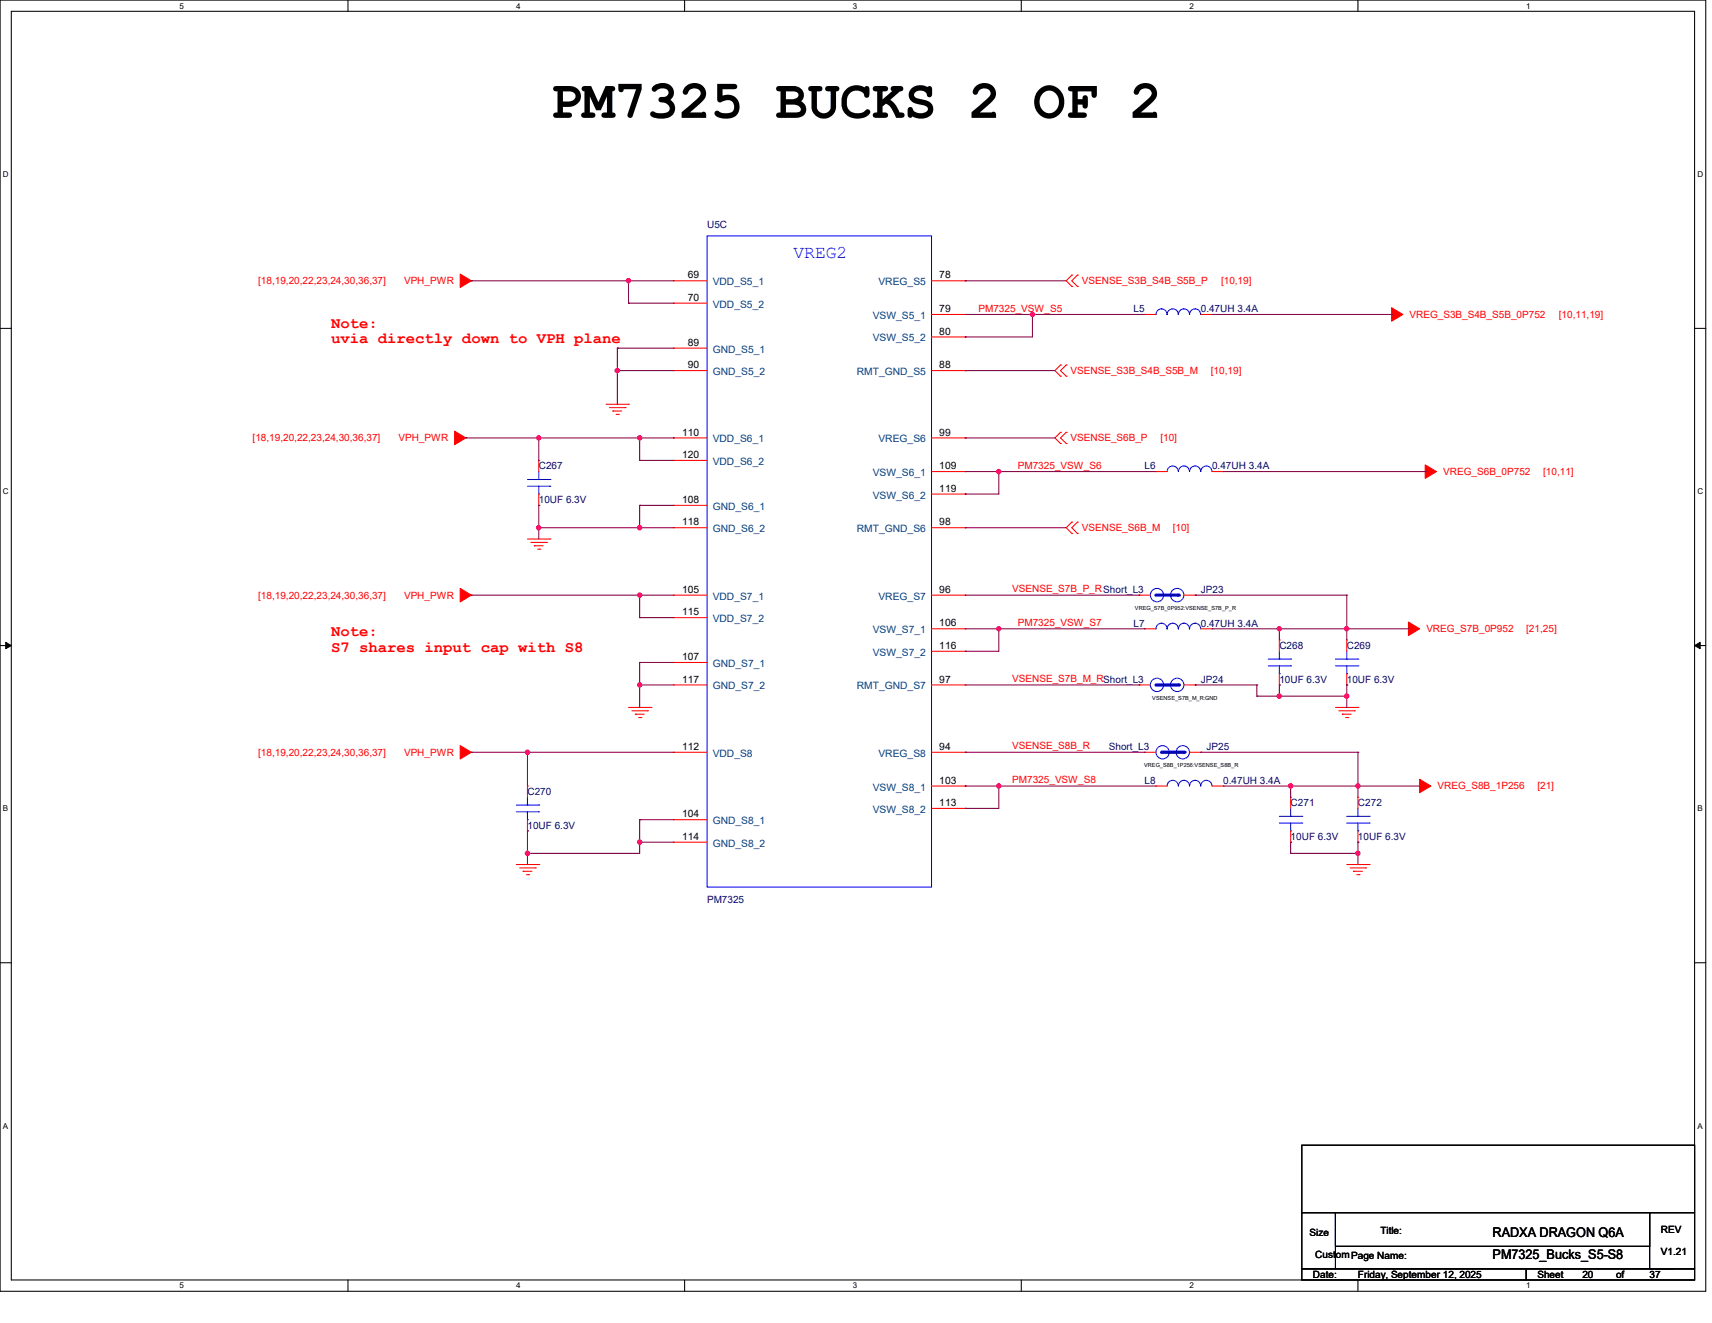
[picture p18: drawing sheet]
<svg xmlns="http://www.w3.org/2000/svg" width="558mm" height="431mm" viewBox="0 0 558 431" stroke-linecap="round" stroke-linejoin="round" font-family="sans-serif">
<defs><g id="words">
<text font-size="17.5" x="179.2" y="38.4">PM7325 BUCKS 2 OF 2</text>
<text font-size="5.8" fill="#00f" x="258.6" y="84">VREG2</text>
<g font-size="5.1" fill="#f00">
<text x="107.9" y="106.7">Note:</text>
<text x="107.9" y="111.8">uvia directly down to VPH plane</text>
<text x="107.9" y="207.3">Note:</text>
<text x="107.9" y="212.4">S7 shares input cap with S8</text>
</g>
<g font-size="4.4">
<text x="486.5" y="403">RADXA DRAGON Q6A</text>
<text x="486.5" y="410.3">PM7325_Bucks_S5-S8</text>
</g>
<g font-size="3.3" fill="#000080">
<text x="230.5" y="74.3">U5C</text>
<text x="369.4" y="101.7">L5</text>
<text x="391.4" y="101.7">0.47UH 3.4A</text>
<text x="175.6" y="152.9">C267</text>
<text x="373.1" y="152.9">L6</text>
<text x="395.1" y="152.9">0.47UH 3.4A</text>
<text x="175.6" y="163.9">10UF 6.3V</text>
<text x="391.4" y="193.2">JP23</text>
<text x="369.4" y="204.2">L7</text>
<text x="391.4" y="204.2">0.47UH 3.4A</text>
<text x="417" y="211.5">C268</text>
<text x="439" y="211.5">C269</text>
<text x="391.4" y="222.5">JP24</text>
<text x="417" y="222.5">10UF 6.3V</text>
<text x="439" y="222.5">10UF 6.3V</text>
<text x="361.4" y="244.4">Short_L3</text>
<text x="393.2" y="244.4">JP25</text>
<text x="373.1" y="255.4">L8</text>
<text x="398.7" y="255.4">0.47UH 3.4A</text>
<text x="171.9" y="259">C270</text>
<text x="420.7" y="262.7">C271</text>
<text x="442.6" y="262.7">C272</text>
<text x="171.9" y="270">10UF 6.3V</text>
<text x="420.7" y="273.6">10UF 6.3V</text>
<text x="442.6" y="273.6">10UF 6.3V</text>
<text x="230.5" y="294.1">PM7325</text>
</g>
<g font-size="3.3" fill="#f00">
<text x="84.2" y="92.6">[18,19,20,22,23,24,30,36,37]</text>
<text x="131.7" y="92.6">VPH_PWR</text>
<text x="352.6" y="92.6">VSENSE_S3B_S4B_S5B_P</text>
<text x="398" y="92.6">[10,19]</text>
<text x="318.9" y="101.5">PM7325_VSW_S5</text>
<text x="459.4" y="103.6">VREG_S3B_S4B_S5B_0P752</text>
<text x="508.1" y="103.6">[10,11,19]</text>
<text x="349" y="121.9">VSENSE_S3B_S4B_S5B_M</text>
<text x="394.7" y="121.9">[10,19]</text>
<text x="82.3" y="143.8">[18,19,20,22,23,24,30,36,37]</text>
<text x="129.9" y="143.8">VPH_PWR</text>
<text x="349" y="143.8">VSENSE_S6B_P</text>
<text x="378.2" y="143.8">[10]</text>
<text x="331.8" y="152.7">PM7325_VSW_S6</text>
<text x="470.4" y="154.8">VREG_S6B_0P752</text>
<text x="503" y="154.8">[10,11]</text>
<text x="352.6" y="173.1">VSENSE_S6B_M</text>
<text x="382.2" y="173.1">[10]</text>
<text x="84.2" y="195">[18,19,20,22,23,24,30,36,37]</text>
<text x="131.7" y="195">VPH_PWR</text>
<text x="329.9" y="193">VSENSE_S7B_P_RShort_L3</text>
<text x="331.8" y="203.9">PM7325_VSW_S7</text>
<text x="464.9" y="206">VREG_S7B_0P952</text>
<text x="497.5" y="206">[21,25]</text>
<text x="329.9" y="222.2">VSENSE_S7B_M_RShort_L3</text>
<text x="329.9" y="244.1">VSENSE_S8B_R</text>
<text x="84.2" y="246.2">[18,19,20,22,23,24,30,36,37]</text>
<text x="131.7" y="246.2">VPH_PWR</text>
<text x="329.9" y="255.1">PM7325_VSW_S8</text>
<text x="468.5" y="257.2">VREG_S8B_1P256</text>
<text x="501.1" y="257.2">[21]</text>
</g>
<g font-size="3.3">
<text x="224.2" y="90.7">69</text>
<text x="306.2" y="90.7">78</text>
<text x="224.2" y="98">70</text>
<text x="306.2" y="101.7">79</text>
<text x="224.2" y="112.6">89</text>
<text x="306.2" y="109">80</text>
<text x="224.2" y="120">90</text>
<text x="306.2" y="120">88</text>
<text x="222.3" y="141.9">110</text>
<text x="306.2" y="141.9">99</text>
<text x="222.3" y="149.2">120</text>
<text x="306.2" y="152.9">109</text>
<text x="306.2" y="160.2">119</text>
<text x="222.3" y="163.9">108</text>
<text x="222.3" y="171.2">118</text>
<text x="306.2" y="171.2">98</text>
<text x="222.3" y="193.1">105</text>
<text x="306.2" y="193.1">96</text>
<text x="222.3" y="200.4">115</text>
<text x="306.2" y="204.1">106</text>
<text x="222.3" y="215.1">107</text>
<text x="306.2" y="211.4">116</text>
<text x="222.3" y="222.4">117</text>
<text x="306.2" y="222.4">97</text>
<text x="222.3" y="244.3">112</text>
<text x="306.2" y="244.3">94</text>
<text x="306.2" y="255.3">103</text>
<text x="306.2" y="262.6">113</text>
<text x="222.3" y="266.3">104</text>
<text x="222.3" y="273.6">114</text>
<text x="541.4" y="401.7">REV</text>
<text x="426.8" y="402.8">Size</text>
<text x="449.9" y="402">Title:</text>
<text x="428.7" y="409.7">Cust</text>
<text x="435.4" y="409.7">omPage Name:</text>
<text x="541.4" y="409">V1.21</text>
<text x="427.9" y="416.3">Date:</text>
<text x="442.6" y="416.3">Friday, September 12, 2025</text>
<text x="501.1" y="416.3">Sheet</text>
<text x="515.7" y="416.3">20</text>
<text x="526.7" y="416.3">of</text>
<text x="537.7" y="416.3">37</text>
</g>
<g font-size="3.3" fill="#004080">
<text x="232.3" y="93">VDD_S5_1</text>
<text x="286.3" y="93">VREG_S5</text>
<text x="232.3" y="100.2">VDD_S5_2</text>
<text x="284.4" y="103.9">VSW_S5_1</text>
<text x="284.4" y="111.3">VSW_S5_2</text>
<text x="232.3" y="114.9">GND_S5_1</text>
<text x="232.3" y="122.2">GND_S5_2</text>
<text x="279.3" y="122.2">RMT_GND_S5</text>
<text x="232.3" y="144.1">VDD_S6_1</text>
<text x="286.3" y="144.1">VREG_S6</text>
<text x="232.3" y="151.5">VDD_S6_2</text>
<text x="284.4" y="155.1">VSW_S6_1</text>
<text x="232.3" y="166.1">GND_S6_1</text>
<text x="284.4" y="162.4">VSW_S6_2</text>
<text x="232.3" y="173.4">GND_S6_2</text>
<text x="279.3" y="173.4">RMT_GND_S6</text>
<text x="232.3" y="195.4">VDD_S7_1</text>
<text x="286.3" y="195.4">VREG_S7</text>
<text x="232.3" y="202.7">VDD_S7_2</text>
<text x="284.4" y="206.3">VSW_S7_1</text>
<text x="284.4" y="213.7">VSW_S7_2</text>
<text x="232.3" y="217.3">GND_S7_1</text>
<text x="232.3" y="224.6">GND_S7_2</text>
<text x="279.3" y="224.6">RMT_GND_S7</text>
<text x="232.3" y="246.5">VDD_S8</text>
<text x="286.3" y="246.5">VREG_S8</text>
<text x="284.4" y="257.6">VSW_S8_1</text>
<text x="232.3" y="268.5">GND_S8_1</text>
<text x="284.4" y="264.8">VSW_S8_2</text>
<text x="232.3" y="275.8">GND_S8_2</text>
</g>
<g font-size="2.6">
<text x="58.5" y="2.8">5</text>
<text x="168.3" y="2.8">4</text>
<text x="278" y="2.8">3</text>
<text x="387.7" y="2.8">2</text>
<text x="497.5" y="2.8">1</text>
<text x="1" y="57.7">D</text>
<text x="553.3" y="57.7">D</text>
<text x="1" y="161">C</text>
<text x="553.3" y="161">C</text>
<text x="1" y="264.3">B</text>
<text x="553.3" y="264.3">B</text>
<text x="1" y="367.7">A</text>
<text x="553.3" y="367.7">A</text>
<text x="58.5" y="419.7">5</text>
<text x="168.3" y="419.7">4</text>
<text x="278" y="419.7">3</text>
<text x="387.7" y="419.7">2</text>
<text x="497.5" y="419.7">1</text>
</g>
<g font-size="1.8">
<text x="369.9" y="198.8">VREG_S7B_0P952:VSENSE_S7B_P_R</text>
<text x="375.6" y="228.1">VSENSE_S7B_M_R:GND</text>
<text x="372.9" y="250">VREG_S8B_1P256:VSENSE_S8B_R</text>
</g>
</g></defs>
<g fill="none" stroke="#000" stroke-width=".34">
<path d="M0 0h556v420.7h-556zM3.7 3.7h548.6v413.3h-548.6zM113.4 0v3.7M223.1 0v3.7M332.9 0v3.7M442.6 0v3.7M0 107h3.7M552.3 107h3.7M0 210.3h3.7M552.3 210.3h3.7M0 313.6h3.7M552.3 313.6h3.7"/>
<path d="M113.4 417v3.6M223.1 417v3.6M332.9 417v3.6M442.6 417v3.6"/>
</g>
<path d="M1.9 209.3l1.8 1-1.8 1zM552.3 210.3l1.8-1v2z" fill="#000"/>
<path d="M1.9 209.3l1.8 1-1.8 1zM552.3 210.3l1.8-1v2z" fill="none" stroke="#000" stroke-width=".33"/>
<path d="M197.5 131.7h7.4" fill="none" stroke="#f00" stroke-width=".34"/>
<circle cx="204.9" cy="131.7" r=".17" fill="#f00"/>
<path d="M198.6 132.8h5.2" fill="none" stroke="#f00" stroke-width=".34"/>
<circle cx="203.8" cy="132.8" r=".17" fill="#f00"/>
<path d="M199.7 133.9h2.9" fill="none" stroke="#f00" stroke-width=".34"/>
<circle cx="199.7" cy="133.9" r=".17" fill="#f00"/>
<path d="M200.8 135h.7" fill="none" stroke="#f00" stroke-width=".34"/>
<circle cx="201.5" cy="135" r=".17" fill="#f00"/>
<path d="M171.9 175.6h7.3" fill="none" stroke="#f00" stroke-width=".34"/>
<circle cx="179.2" cy="175.6" r=".17" fill="#f00"/>
<path d="M173 176.7h5.1" fill="none" stroke="#f00" stroke-width=".34"/>
<circle cx="178.1" cy="176.7" r=".17" fill="#f00"/>
<path d="M174.1 177.8h2.9" fill="none" stroke="#f00" stroke-width=".34"/>
<circle cx="174.1" cy="177.8" r=".17" fill="#f00"/>
<path d="M175.2 178.9h.7" fill="none" stroke="#f00" stroke-width=".34"/>
<circle cx="175.9" cy="178.9" r=".17" fill="#f00"/>
<path d="M168.3 281.6h7.3" fill="none" stroke="#f00" stroke-width=".34"/>
<circle cx="175.6" cy="281.6" r=".17" fill="#f00"/>
<path d="M169.4 282.7h5.1" fill="none" stroke="#f00" stroke-width=".34"/>
<circle cx="174.5" cy="282.7" r=".17" fill="#f00"/>
<path d="M170.5 283.8h2.9" fill="none" stroke="#f00" stroke-width=".34"/>
<circle cx="170.5" cy="283.8" r=".17" fill="#f00"/>
<path d="M171.6 284.9h.7" fill="none" stroke="#f00" stroke-width=".34"/>
<circle cx="172.3" cy="284.9" r=".17" fill="#f00"/>
<path d="M204.9 230.5h7.3" fill="none" stroke="#f00" stroke-width=".34"/>
<circle cx="212.2" cy="230.5" r=".17" fill="#f00"/>
<path d="M206 231.6h5.1" fill="none" stroke="#f00" stroke-width=".34"/>
<circle cx="211.1" cy="231.6" r=".17" fill="#f00"/>
<path d="M207.1 232.7h2.9" fill="none" stroke="#f00" stroke-width=".34"/>
<circle cx="207.1" cy="232.7" r=".17" fill="#f00"/>
<path d="M208.2 233.8h.7" fill="none" stroke="#f00" stroke-width=".34"/>
<circle cx="208.9" cy="233.8" r=".17" fill="#f00"/>
<path d="M435.3 230.5h7.3" fill="none" stroke="#f00" stroke-width=".34"/>
<circle cx="442.6" cy="230.5" r=".17" fill="#f00"/>
<path d="M436.4 231.6h5.1" fill="none" stroke="#f00" stroke-width=".34"/>
<circle cx="441.5" cy="231.6" r=".17" fill="#f00"/>
<path d="M437.5 232.7h2.9" fill="none" stroke="#f00" stroke-width=".34"/>
<circle cx="437.5" cy="232.7" r=".17" fill="#f00"/>
<path d="M438.6 233.8h.7" fill="none" stroke="#f00" stroke-width=".34"/>
<circle cx="439.3" cy="233.8" r=".17" fill="#f00"/>
<path d="M439 281.6h7.2" fill="none" stroke="#f00" stroke-width=".34"/>
<circle cx="446.2" cy="281.6" r=".17" fill="#f00"/>
<path d="M440.1 282.7h5" fill="none" stroke="#f00" stroke-width=".34"/>
<circle cx="445.1" cy="282.7" r=".17" fill="#f00"/>
<path d="M441.1 283.8h3" fill="none" stroke="#f00" stroke-width=".34"/>
<circle cx="441.1" cy="283.8" r=".17" fill="#f00"/>
<path d="M442.2 284.9h.8" fill="none" stroke="#f00" stroke-width=".34"/>
<circle cx="443" cy="284.9" r=".17" fill="#f00"/>
<path d="M150 89.3l3.6 2.2-3.6 2.1z" fill-rule="evenodd" fill="#f00"/>
<path d="M150 89.3l3.6 2.2-3.6 2.1z" fill="none" stroke="#f00" stroke-width=".34"/>
<path d="M148.2 140.5l3.6 2.2-3.6 2.2z" fill-rule="evenodd" fill="#f00"/>
<path d="M148.2 140.5l3.6 2.2-3.6 2.2z" fill="none" stroke="#f00" stroke-width=".34"/>
<path d="M150 242.9l3.6 2.2-3.6 2.2z" fill-rule="evenodd" fill="#f00"/>
<path d="M150 242.9l3.6 2.2-3.6 2.2z" fill="none" stroke="#f00" stroke-width=".34"/>
<path d="M150 191.7l3.6 2.2-3.6 2.2z" fill-rule="evenodd" fill="#f00"/>
<path d="M349.3 89.6l-1.8 1.9M150 191.7l3.6 2.2-3.6 2.2z" fill="none" stroke="#f00" stroke-width=".34"/>
<circle cx="349.3" cy="89.6" r=".17" fill="#f00"/>
<path d="M347.5 91.5l1.8 1.8" fill="none" stroke="#f00" stroke-width=".34"/>
<circle cx="349.3" cy="93.3" r=".17" fill="#f00"/>
<path d="M349.3 91.5l1.9 1.8" fill="none" stroke="#f00" stroke-width=".34"/>
<circle cx="351.2" cy="93.3" r=".17" fill="#f00"/>
<path d="M351.2 89.6l-1.9 1.9" fill="none" stroke="#f00" stroke-width=".34"/>
<circle cx="351.2" cy="89.6" r=".17" fill="#f00"/>
<path d="M453.6 100.2l3.6 2.2-3.6 2.2z" fill-rule="evenodd" fill="#f00"/>
<path d="M345.7 118.9l-1.9 1.8M453.6 100.2l3.6 2.2-3.6 2.2z" fill="none" stroke="#f00" stroke-width=".34"/>
<circle cx="345.7" cy="118.9" r=".17" fill="#f00"/>
<path d="M343.8 120.7l1.9 1.9" fill="none" stroke="#f00" stroke-width=".34"/>
<circle cx="345.7" cy="122.6" r=".17" fill="#f00"/>
<path d="M345.7 120.7l1.8 1.9" fill="none" stroke="#f00" stroke-width=".34"/>
<circle cx="347.5" cy="122.6" r=".17" fill="#f00"/>
<path d="M347.5 118.9l-1.8 1.8" fill="none" stroke="#f00" stroke-width=".34"/>
<circle cx="347.5" cy="118.9" r=".17" fill="#f00"/>
<path d="M345.7 140.8l-1.9 1.9" fill="none" stroke="#f00" stroke-width=".34"/>
<circle cx="345.7" cy="140.8" r=".17" fill="#f00"/>
<path d="M343.8 142.7l1.9 1.8" fill="none" stroke="#f00" stroke-width=".34"/>
<circle cx="345.7" cy="144.5" r=".17" fill="#f00"/>
<path d="M345.7 142.7l1.8 1.8" fill="none" stroke="#f00" stroke-width=".34"/>
<circle cx="347.5" cy="144.5" r=".17" fill="#f00"/>
<path d="M347.5 140.8l-1.8 1.9" fill="none" stroke="#f00" stroke-width=".34"/>
<circle cx="347.5" cy="140.8" r=".17" fill="#f00"/>
<path d="M464.5 151.5l3.7 2.1-3.7 2.2z" fill-rule="evenodd" fill="#f00"/>
<path d="M464.5 151.5l3.7 2.1-3.7 2.2zM349.3 170.1l-1.8 1.8" fill="none" stroke="#f00" stroke-width=".34"/>
<circle cx="349.3" cy="170.1" r=".17" fill="#f00"/>
<path d="M347.5 171.9l1.8 1.9" fill="none" stroke="#f00" stroke-width=".34"/>
<circle cx="349.3" cy="173.8" r=".17" fill="#f00"/>
<path d="M349.3 171.9l1.9 1.9" fill="none" stroke="#f00" stroke-width=".34"/>
<circle cx="351.2" cy="173.8" r=".17" fill="#f00"/>
<path d="M351.2 170.1l-1.9 1.8" fill="none" stroke="#f00" stroke-width=".34"/>
<circle cx="351.2" cy="170.1" r=".17" fill="#f00"/>
<path d="M459.1 202.6l3.6 2.3-3.6 2.2z" fill-rule="evenodd" fill="#f00"/>
<path d="M459.1 202.6l3.6 2.3-3.6 2.2z" fill="none" stroke="#f00" stroke-width=".34"/>
<path d="M462.7 253.9l3.7 2.2-3.7 2.1z" fill-rule="evenodd" fill="#f00"/>
<path d="M462.7 253.9l3.7 2.2-3.7 2.1z" fill="none" stroke="#f00" stroke-width=".34"/>
<path d="M424.3 373.1h128v22h-128zM424.3 395.1h11v18.2h-11zM435.3 395.1h102.4v10.9h-102.4zM537.7 395.1h14.6v18.2h-14.6zM424.3 413.3h73.2v3.7h-73.2zM435.3 413.3h109.7M497.5 413.3h54.8v3.7h-54.8z" fill="none" stroke="#000" stroke-width=".34"/>
<circle cx="545" cy="413.3" r=".17" fill="#000"/>
<path d="M439 216.9v2.6" fill="none" stroke="#00f" stroke-width=".34"/>
<circle cx="439" cy="219.5" r=".17" fill="#00f"/>
<path d="M439 212.2v2.5" fill="none" stroke="#00f" stroke-width=".34"/>
<circle cx="439" cy="214.7" r=".17" fill="#00f"/>
<path d="M435.3 216.9h7.3" fill="none" stroke="#00f" stroke-width=".34"/>
<circle cx="442.6" cy="216.9" r=".17" fill="#00f"/>
<path d="M435.3 214.7h7.3" fill="none" stroke="#00f" stroke-width=".34"/>
<circle cx="442.6" cy="214.7" r=".17" fill="#00f"/>
<path d="M439 208.5v3.7" fill="none" stroke="#f00" stroke-width=".34"/>
<circle cx="439" cy="208.5" r=".17" fill="#f00"/>
<path d="M439 219.5v3.6" fill="none" stroke="#f00" stroke-width=".34"/>
<circle cx="439" cy="223.1" r=".17" fill="#f00"/>
<path d="M175.6 158.4v2.6" fill="none" stroke="#00f" stroke-width=".34"/>
<circle cx="175.6" cy="161" r=".17" fill="#00f"/>
<path d="M175.6 153.6v2.6" fill="none" stroke="#00f" stroke-width=".34"/>
<circle cx="175.6" cy="156.2" r=".17" fill="#00f"/>
<path d="M171.9 158.4h7.3" fill="none" stroke="#00f" stroke-width=".34"/>
<circle cx="179.2" cy="158.4" r=".17" fill="#00f"/>
<path d="M171.9 156.2h7.3" fill="none" stroke="#00f" stroke-width=".34"/>
<circle cx="179.2" cy="156.2" r=".17" fill="#00f"/>
<path d="M175.6 150v3.6" fill="none" stroke="#f00" stroke-width=".34"/>
<circle cx="175.6" cy="150" r=".17" fill="#f00"/>
<path d="M175.6 161v3.6" fill="none" stroke="#f00" stroke-width=".34"/>
<circle cx="175.6" cy="164.6" r=".17" fill="#f00"/>
<path d="M171.9 264.5v2.5" fill="none" stroke="#00f" stroke-width=".34"/>
<circle cx="171.9" cy="267" r=".17" fill="#00f"/>
<path d="M171.9 259.7v2.6" fill="none" stroke="#00f" stroke-width=".34"/>
<circle cx="171.9" cy="262.3" r=".17" fill="#00f"/>
<path d="M168.3 264.5h7.3" fill="none" stroke="#00f" stroke-width=".34"/>
<circle cx="175.6" cy="264.5" r=".17" fill="#00f"/>
<path d="M168.3 262.3h7.3" fill="none" stroke="#00f" stroke-width=".34"/>
<circle cx="175.6" cy="262.3" r=".17" fill="#00f"/>
<path d="M171.9 256.1v3.6" fill="none" stroke="#f00" stroke-width=".34"/>
<circle cx="171.9" cy="256.1" r=".17" fill="#f00"/>
<path d="M171.9 267v3.7" fill="none" stroke="#f00" stroke-width=".34"/>
<circle cx="171.9" cy="270.7" r=".17" fill="#f00"/>
<path d="M230.5 76.8h73.1v212.2h-73.1z" fill="none" stroke="#00f" stroke-width=".34"/>
<path d="M219.5 113.4h11" fill="none" stroke="#f00" stroke-width=".34"/>
<circle cx="219.5" cy="113.4" r=".17" fill="#f00"/>
<path d="M219.5 91.5h11" fill="none" stroke="#f00" stroke-width=".34"/>
<circle cx="219.5" cy="91.5" r=".17" fill="#f00"/>
<path d="M219.5 98.8h11" fill="none" stroke="#f00" stroke-width=".34"/>
<circle cx="219.5" cy="98.8" r=".17" fill="#f00"/>
<path d="M219.5 120.7h11" fill="none" stroke="#f00" stroke-width=".34"/>
<circle cx="219.5" cy="120.7" r=".17" fill="#f00"/>
<path d="M219.5 142.7h11" fill="none" stroke="#f00" stroke-width=".34"/>
<circle cx="219.5" cy="142.7" r=".17" fill="#f00"/>
<path d="M219.5 164.6h11" fill="none" stroke="#f00" stroke-width=".34"/>
<circle cx="219.5" cy="164.6" r=".17" fill="#f00"/>
<path d="M219.5 171.9h11" fill="none" stroke="#f00" stroke-width=".34"/>
<circle cx="219.5" cy="171.9" r=".17" fill="#f00"/>
<path d="M219.5 201.2h11" fill="none" stroke="#f00" stroke-width=".34"/>
<circle cx="219.5" cy="201.2" r=".17" fill="#f00"/>
<path d="M219.5 193.9h11" fill="none" stroke="#f00" stroke-width=".34"/>
<circle cx="219.5" cy="193.9" r=".17" fill="#f00"/>
<path d="M219.5 215.8h11" fill="none" stroke="#f00" stroke-width=".34"/>
<circle cx="219.5" cy="215.8" r=".17" fill="#f00"/>
<path d="M219.5 223.1h11" fill="none" stroke="#f00" stroke-width=".34"/>
<circle cx="219.5" cy="223.1" r=".17" fill="#f00"/>
<path d="M219.5 245.1h11" fill="none" stroke="#f00" stroke-width=".34"/>
<circle cx="219.5" cy="245.1" r=".17" fill="#f00"/>
<path d="M219.5 267h11" fill="none" stroke="#f00" stroke-width=".34"/>
<circle cx="219.5" cy="267" r=".17" fill="#f00"/>
<path d="M219.5 274.4h11" fill="none" stroke="#f00" stroke-width=".34"/>
<circle cx="219.5" cy="274.4" r=".17" fill="#f00"/>
<path d="M303.6 91.5h11" fill="none" stroke="#f00" stroke-width=".34"/>
<circle cx="314.6" cy="91.5" r=".17" fill="#f00"/>
<path d="M303.6 102.4h11" fill="none" stroke="#f00" stroke-width=".34"/>
<circle cx="314.6" cy="102.4" r=".17" fill="#f00"/>
<path d="M303.6 109.8h11" fill="none" stroke="#f00" stroke-width=".34"/>
<circle cx="314.6" cy="109.8" r=".17" fill="#f00"/>
<path d="M303.6 142.7h11" fill="none" stroke="#f00" stroke-width=".34"/>
<circle cx="314.6" cy="142.7" r=".17" fill="#f00"/>
<path d="M303.6 153.6h11" fill="none" stroke="#f00" stroke-width=".34"/>
<circle cx="314.6" cy="153.6" r=".17" fill="#f00"/>
<path d="M303.6 161h11" fill="none" stroke="#f00" stroke-width=".34"/>
<circle cx="314.6" cy="161" r=".17" fill="#f00"/>
<path d="M303.6 171.9h11" fill="none" stroke="#f00" stroke-width=".34"/>
<circle cx="314.6" cy="171.9" r=".17" fill="#f00"/>
<path d="M303.6 193.9h11" fill="none" stroke="#f00" stroke-width=".34"/>
<circle cx="314.6" cy="193.9" r=".17" fill="#f00"/>
<path d="M303.6 204.9h11" fill="none" stroke="#f00" stroke-width=".34"/>
<circle cx="314.6" cy="204.9" r=".17" fill="#f00"/>
<path d="M303.6 212.2h11" fill="none" stroke="#f00" stroke-width=".34"/>
<circle cx="314.6" cy="212.2" r=".17" fill="#f00"/>
<path d="M303.6 223.1h11" fill="none" stroke="#f00" stroke-width=".34"/>
<circle cx="314.6" cy="223.1" r=".17" fill="#f00"/>
<path d="M303.6 245.1h11" fill="none" stroke="#f00" stroke-width=".34"/>
<circle cx="314.6" cy="245.1" r=".17" fill="#f00"/>
<path d="M303.6 256.1h11" fill="none" stroke="#f00" stroke-width=".34"/>
<circle cx="314.6" cy="256.1" r=".17" fill="#f00"/>
<path d="M303.6 263.4h11" fill="none" stroke="#f00" stroke-width=".34"/>
<circle cx="314.6" cy="263.4" r=".17" fill="#f00"/>
<path d="M219.5 150h11" fill="none" stroke="#f00" stroke-width=".34"/>
<circle cx="219.5" cy="150" r=".17" fill="#f00"/>
<path d="M303.6 120.7h11" fill="none" stroke="#f00" stroke-width=".34"/>
<circle cx="314.6" cy="120.7" r=".17" fill="#f00"/>
<path d="M376.8 193.9h7.3" fill="none" stroke="#00f" stroke-width="1.1"/>
<circle cx="384.1" cy="193.9" r=".53" fill="#00f"/>
<g fill="none" stroke="#00f" stroke-width=".34">
<circle cx="377.1" cy="193.9" r="2.17"/>
<circle cx="383.7" cy="193.9" r="2.18"/>
</g>
<path d="M371.3 193.9h3.6" fill="none" stroke="#f00" stroke-width=".34"/>
<circle cx="371.3" cy="193.9" r=".17" fill="#f00"/>
<path d="M385.9 193.9h3.7" fill="none" stroke="#f00" stroke-width=".34"/>
<circle cx="389.6" cy="193.9" r=".17" fill="#f00"/>
<path d="M376.8 204.9a1.8 1.8 0 0 1 1.8-1.9l1.2 .6 .6 1.3M380.4 204.9a1.82 1.82 0 0 1 1.8-1.9 1.82 1.82 0 0 1 1.8 1.9M384.1 204.9a1.8 1.8 0 0 1 1.8-1.9l1.3 .6 .5 1.3a1.8 1.8 0 0 1 1.9-1.9l1.2 .6 .5 1.3" fill="none" stroke="#00f" stroke-width=".34"/>
<path d="M373.1 204.9h3.7" fill="none" stroke="#f00" stroke-width=".34"/>
<circle cx="373.1" cy="204.9" r=".17" fill="#f00"/>
<path d="M391.4 204.9h3.7" fill="none" stroke="#f00" stroke-width=".34"/>
<circle cx="395.1" cy="204.9" r=".17" fill="#f00"/>
<path d="M380.4 256.1a1.82 1.82 0 0 1 1.8-1.9 1.82 1.82 0 0 1 1.8 1.9M384.1 256.1a1.82 1.82 0 0 1 1.8-1.9 1.81 1.81 0 0 1 1.8 1.9 1.91 1.91 0 0 1 1.9-1.9 1.81 1.81 0 0 1 1.7 1.9 1.84 1.84 0 0 1 1.9-1.9 1.84 1.84 0 0 1 1.8 1.9" fill="none" stroke="#00f" stroke-width=".34"/>
<path d="M376.8 256.1h3.6" fill="none" stroke="#f00" stroke-width=".34"/>
<circle cx="376.8" cy="256.1" r=".17" fill="#f00"/>
<path d="M395.1 256.1h3.6" fill="none" stroke="#f00" stroke-width=".34"/>
<circle cx="398.7" cy="256.1" r=".17" fill="#f00"/>
<path d="M380.4 153.6a1.82 1.82 0 0 1 1.8-1.8 1.82 1.82 0 0 1 1.8 1.8M384.1 153.6l.5-1.3 1.3-.5 1.3 .5 .5 1.3 .3-.9 .6-.6 1.4-.2 1.1 .8 .2 .9a1.84 1.84 0 0 1 1.9-1.8 1.84 1.84 0 0 1 1.8 1.8" fill="none" stroke="#00f" stroke-width=".34"/>
<path d="M376.8 153.6h3.6" fill="none" stroke="#f00" stroke-width=".34"/>
<circle cx="376.8" cy="153.6" r=".17" fill="#f00"/>
<path d="M395.1 153.6h3.6" fill="none" stroke="#f00" stroke-width=".34"/>
<circle cx="398.7" cy="153.6" r=".17" fill="#f00"/>
<path d="M376.8 102.4v.1a1.8 1.8 0 0 1 1.8-1.9l1.2 .6 .6 1.2M380.4 102.4v.1a1.82 1.82 0 0 1 1.8-1.9 1.82 1.82 0 0 1 1.8 1.9v-.1M384.1 102.4v.1a1.8 1.8 0 0 1 1.8-1.9l1.3 .6 .5 1.3a1.8 1.8 0 0 1 1.9-1.9l1.2 .6 .5 1.2" fill="none" stroke="#00f" stroke-width=".34"/>
<path d="M373.1 102.4h3.7" fill="none" stroke="#f00" stroke-width=".34"/>
<circle cx="373.1" cy="102.4" r=".17" fill="#f00"/>
<path d="M391.4 102.4h3.7" fill="none" stroke="#f00" stroke-width=".34"/>
<circle cx="395.1" cy="102.4" r=".17" fill="#f00"/>
<path d="M378.6 245.1h7.3" fill="none" stroke="#00f" stroke-width="1.1"/>
<circle cx="385.9" cy="245.1" r=".53" fill="#00f"/>
<g fill="none" stroke="#00f" stroke-width=".34">
<circle cx="378.9" cy="245.1" r="2.16"/>
<circle cx="385.5" cy="245.1" r="2.17"/>
</g>
<path d="M373.1 245.1h3.7" fill="none" stroke="#f00" stroke-width=".34"/>
<circle cx="373.1" cy="245.1" r=".17" fill="#f00"/>
<path d="M387.7 245.1h3.7" fill="none" stroke="#f00" stroke-width=".34"/>
<circle cx="391.4" cy="245.1" r=".17" fill="#f00"/>
<path d="M420.7 268.1v2.6" fill="none" stroke="#00f" stroke-width=".34"/>
<circle cx="420.7" cy="270.7" r=".17" fill="#00f"/>
<path d="M420.7 263.4v2.5" fill="none" stroke="#00f" stroke-width=".34"/>
<circle cx="420.7" cy="265.9" r=".17" fill="#00f"/>
<path d="M417 268.1h7.3" fill="none" stroke="#00f" stroke-width=".34"/>
<circle cx="424.3" cy="268.1" r=".17" fill="#00f"/>
<path d="M417 265.9h7.3" fill="none" stroke="#00f" stroke-width=".34"/>
<circle cx="424.3" cy="265.9" r=".17" fill="#00f"/>
<path d="M420.7 259.7v3.7" fill="none" stroke="#f00" stroke-width=".34"/>
<circle cx="420.7" cy="259.7" r=".17" fill="#f00"/>
<path d="M420.7 270.7v3.7" fill="none" stroke="#f00" stroke-width=".34"/>
<circle cx="420.7" cy="274.4" r=".17" fill="#f00"/>
<path d="M376.8 223.1h7.3" fill="none" stroke="#00f" stroke-width="1.1"/>
<circle cx="384.1" cy="223.1" r=".53" fill="#00f"/>
<g fill="none" stroke="#00f" stroke-width=".34">
<circle cx="377.1" cy="223.1" r="2.17"/>
<circle cx="383.7" cy="223.1" r="2.18"/>
</g>
<path d="M371.3 223.1h3.6" fill="none" stroke="#f00" stroke-width=".34"/>
<circle cx="371.3" cy="223.1" r=".17" fill="#f00"/>
<path d="M385.9 223.1h3.7" fill="none" stroke="#f00" stroke-width=".34"/>
<circle cx="389.6" cy="223.1" r=".17" fill="#f00"/>
<path d="M417 216.9v2.6" fill="none" stroke="#00f" stroke-width=".34"/>
<circle cx="417" cy="219.5" r=".17" fill="#00f"/>
<path d="M417 212.2v2.5" fill="none" stroke="#00f" stroke-width=".34"/>
<circle cx="417" cy="214.7" r=".17" fill="#00f"/>
<path d="M413.3 216.9h7.4" fill="none" stroke="#00f" stroke-width=".34"/>
<circle cx="420.7" cy="216.9" r=".17" fill="#00f"/>
<path d="M413.3 214.7h7.4" fill="none" stroke="#00f" stroke-width=".34"/>
<circle cx="420.7" cy="214.7" r=".17" fill="#00f"/>
<path d="M417 208.5v3.7" fill="none" stroke="#f00" stroke-width=".34"/>
<circle cx="417" cy="208.5" r=".17" fill="#f00"/>
<path d="M417 219.5v3.6" fill="none" stroke="#f00" stroke-width=".34"/>
<circle cx="417" cy="223.1" r=".17" fill="#f00"/>
<path d="M442.6 268.1v2.6" fill="none" stroke="#00f" stroke-width=".34"/>
<circle cx="442.6" cy="270.7" r=".17" fill="#00f"/>
<path d="M442.6 263.4v2.5" fill="none" stroke="#00f" stroke-width=".34"/>
<circle cx="442.6" cy="265.9" r=".17" fill="#00f"/>
<path d="M439 268.1h7.2" fill="none" stroke="#00f" stroke-width=".34"/>
<circle cx="446.2" cy="268.1" r=".17" fill="#00f"/>
<path d="M439 265.9h7.2" fill="none" stroke="#00f" stroke-width=".34"/>
<circle cx="446.2" cy="265.9" r=".17" fill="#00f"/>
<path d="M442.6 259.7v3.7" fill="none" stroke="#f00" stroke-width=".34"/>
<circle cx="442.6" cy="259.7" r=".17" fill="#f00"/>
<path d="M442.6 270.7v3.7" fill="none" stroke="#f00" stroke-width=".34"/>
<circle cx="442.6" cy="274.4" r=".17" fill="#f00"/>
<path d="M153.6 91.5h51.3" fill="none" stroke="#800040" stroke-width=".34"/>
<circle cx="153.6" cy="91.5" r=".17" fill="#800040"/>
<path d="M204.9 91.5h14.6" fill="none" stroke="#800040" stroke-width=".34"/>
<circle cx="204.9" cy="91.5" r=".17" fill="#800040"/>
<circle cx="204.8" cy="91.4" r=".71" fill="#f0f"/>
<circle cx="204.8" cy="91.4" r=".71" fill="none" stroke="#f0f" stroke-width=".34"/>
<path d="M204.9 98.8h14.6" fill="none" stroke="#800040" stroke-width=".34"/>
<circle cx="204.9" cy="98.8" r=".17" fill="#800040"/>
<path d="M201.2 113.4h18.3" fill="none" stroke="#800040" stroke-width=".34"/>
<circle cx="201.2" cy="113.4" r=".17" fill="#800040"/>
<path d="M201.2 113.4v7.3" fill="none" stroke="#800040" stroke-width=".34"/>
<circle cx="201.2" cy="113.4" r=".17" fill="#800040"/>
<path d="M201.2 120.7v11" fill="none" stroke="#800040" stroke-width=".34"/>
<circle cx="201.2" cy="120.7" r=".17" fill="#800040"/>
<path d="M151.8 142.7h23.8" fill="none" stroke="#800040" stroke-width=".34"/>
<circle cx="151.8" cy="142.7" r=".17" fill="#800040"/>
<path d="M175.6 142.7h32.9" fill="none" stroke="#800040" stroke-width=".34"/>
<circle cx="208.5" cy="142.7" r=".17" fill="#800040"/>
<circle cx="175.6" cy="142.6" r=".7" fill="#f0f"/>
<circle cx="175.6" cy="142.6" r=".7" fill="none" stroke="#f0f" stroke-width=".34"/>
<path d="M175.6 142.7v7.3" fill="none" stroke="#800040" stroke-width=".34"/>
<circle cx="175.6" cy="142.7" r=".17" fill="#800040"/>
<path d="M208.5 150h11" fill="none" stroke="#800040" stroke-width=".34"/>
<circle cx="208.5" cy="150" r=".17" fill="#800040"/>
<path d="M175.6 164.6v7.3" fill="none" stroke="#800040" stroke-width=".34"/>
<circle cx="175.6" cy="164.6" r=".17" fill="#800040"/>
<circle cx="175.6" cy="171.9" r=".71" fill="#f0f"/>
<circle cx="175.6" cy="171.9" r=".71" fill="none" stroke="#f0f" stroke-width=".34"/>
<path d="M208.5 164.6v7.3" fill="none" stroke="#800040" stroke-width=".34"/>
<circle cx="208.5" cy="164.6" r=".17" fill="#800040"/>
<path d="M208.5 164.6h11" fill="none" stroke="#800040" stroke-width=".34"/>
<circle cx="208.5" cy="164.6" r=".17" fill="#800040"/>
<path d="M175.6 171.9h32.9" fill="none" stroke="#800040" stroke-width=".34"/>
<circle cx="208.5" cy="171.9" r=".17" fill="#800040"/>
<path d="M175.6 171.9v3.7" fill="none" stroke="#800040" stroke-width=".34"/>
<circle cx="175.6" cy="171.9" r=".17" fill="#800040"/>
<path d="M208.5 171.9h11" fill="none" stroke="#800040" stroke-width=".34"/>
<circle cx="208.5" cy="171.9" r=".17" fill="#800040"/>
<circle cx="208.5" cy="171.9" r=".72" fill="#f0f"/>
<circle cx="208.5" cy="171.9" r=".72" fill="none" stroke="#f0f" stroke-width=".34"/>
<path d="M153.6 245.1h18.3" fill="none" stroke="#800040" stroke-width=".34"/>
<circle cx="153.6" cy="245.1" r=".17" fill="#800040"/>
<path d="M171.9 245.1h47.6" fill="none" stroke="#800040" stroke-width=".34"/>
<circle cx="171.9" cy="245.1" r=".17" fill="#800040"/>
<circle cx="171.9" cy="245.1" r=".72" fill="#f0f"/>
<circle cx="171.9" cy="245.1" r=".72" fill="none" stroke="#f0f" stroke-width=".34"/>
<path d="M171.9 270.7v7.3" fill="none" stroke="#800040" stroke-width=".34"/>
<circle cx="171.9" cy="270.7" r=".17" fill="#800040"/>
<path d="M208.5 267v7.4" fill="none" stroke="#800040" stroke-width=".34"/>
<circle cx="208.5" cy="267" r=".17" fill="#800040"/>
<path d="M208.5 267h11" fill="none" stroke="#800040" stroke-width=".34"/>
<circle cx="208.5" cy="267" r=".17" fill="#800040"/>
<path d="M171.9 278v3.6" fill="none" stroke="#800040" stroke-width=".34"/>
<circle cx="171.9" cy="278" r=".17" fill="#800040"/>
<path d="M208.5 274.4h11" fill="none" stroke="#800040" stroke-width=".34"/>
<circle cx="208.5" cy="274.4" r=".17" fill="#800040"/>
<circle cx="208.5" cy="274.3" r=".72" fill="#f0f"/>
<circle cx="208.5" cy="274.3" r=".72" fill="none" stroke="#f0f" stroke-width=".34"/>
<path d="M153.6 193.9h54.9" fill="none" stroke="#800040" stroke-width=".34"/>
<circle cx="153.6" cy="193.9" r=".17" fill="#800040"/>
<path d="M208.5 215.8v7.3" fill="none" stroke="#800040" stroke-width=".34"/>
<circle cx="208.5" cy="215.8" r=".17" fill="#800040"/>
<path d="M208.5 215.8h11" fill="none" stroke="#800040" stroke-width=".34"/>
<circle cx="208.5" cy="215.8" r=".17" fill="#800040"/>
<path d="M208.5 223.1v7.4" fill="none" stroke="#800040" stroke-width=".34"/>
<circle cx="208.5" cy="223.1" r=".17" fill="#800040"/>
<path d="M208.5 223.1h11" fill="none" stroke="#800040" stroke-width=".34"/>
<circle cx="208.5" cy="223.1" r=".17" fill="#800040"/>
<circle cx="208.5" cy="223.1" r=".71" fill="#f0f"/>
<circle cx="208.5" cy="223.1" r=".71" fill="none" stroke="#f0f" stroke-width=".34"/>
<path d="M208.5 201.2h11" fill="none" stroke="#800040" stroke-width=".34"/>
<circle cx="208.5" cy="201.2" r=".17" fill="#800040"/>
<path d="M208.5 193.9h11" fill="none" stroke="#800040" stroke-width=".34"/>
<circle cx="208.5" cy="193.9" r=".17" fill="#800040"/>
<circle cx="208.5" cy="193.9" r=".71" fill="#f0f"/>
<circle cx="208.5" cy="193.9" r=".71" fill="none" stroke="#f0f" stroke-width=".34"/>
<path d="M314.6 91.5h32.9" fill="none" stroke="#800040" stroke-width=".34"/>
<circle cx="314.6" cy="91.5" r=".17" fill="#800040"/>
<path d="M314.6 102.4h21.9" fill="none" stroke="#800040" stroke-width=".34"/>
<circle cx="336.5" cy="102.4" r=".17" fill="#800040"/>
<path d="M336.5 102.4h36.6" fill="none" stroke="#800040" stroke-width=".34"/>
<circle cx="336.5" cy="102.4" r=".17" fill="#800040"/>
<path d="M314.6 109.8h21.9" fill="none" stroke="#800040" stroke-width=".34"/>
<circle cx="314.6" cy="109.8" r=".17" fill="#800040"/>
<path d="M314.6 120.7h29.2" fill="none" stroke="#800040" stroke-width=".34"/>
<circle cx="314.6" cy="120.7" r=".17" fill="#800040"/>
<path d="M314.6 142.7h29.2" fill="none" stroke="#800040" stroke-width=".34"/>
<circle cx="314.6" cy="142.7" r=".17" fill="#800040"/>
<path d="M314.6 153.6h10.9" fill="none" stroke="#800040" stroke-width=".34"/>
<circle cx="314.6" cy="153.6" r=".17" fill="#800040"/>
<path d="M325.5 153.6h51.3" fill="none" stroke="#800040" stroke-width=".34"/>
<circle cx="325.5" cy="153.6" r=".17" fill="#800040"/>
<circle cx="325.5" cy="153.6" r=".71" fill="#f0f"/>
<circle cx="325.5" cy="153.6" r=".71" fill="none" stroke="#f0f" stroke-width=".34"/>
<path d="M314.6 161h10.9" fill="none" stroke="#800040" stroke-width=".34"/>
<circle cx="314.6" cy="161" r=".17" fill="#800040"/>
<path d="M314.6 171.9h32.9" fill="none" stroke="#800040" stroke-width=".34"/>
<circle cx="314.6" cy="171.9" r=".17" fill="#800040"/>
<path d="M314.6 204.9h10.9" fill="none" stroke="#800040" stroke-width=".34"/>
<circle cx="325.5" cy="204.9" r=".17" fill="#800040"/>
<path d="M325.5 204.9h47.6" fill="none" stroke="#800040" stroke-width=".34"/>
<circle cx="325.5" cy="204.9" r=".17" fill="#800040"/>
<circle cx="325.5" cy="204.8" r=".7" fill="#f0f"/>
<circle cx="325.5" cy="204.8" r=".7" fill="none" stroke="#f0f" stroke-width=".34"/>
<path d="M314.6 212.2h10.9" fill="none" stroke="#800040" stroke-width=".34"/>
<circle cx="314.6" cy="212.2" r=".17" fill="#800040"/>
<path d="M314.6 256.1h10.9" fill="none" stroke="#800040" stroke-width=".34"/>
<circle cx="314.6" cy="256.1" r=".17" fill="#800040"/>
<path d="M325.5 256.1h51.3" fill="none" stroke="#800040" stroke-width=".34"/>
<circle cx="325.5" cy="256.1" r=".17" fill="#800040"/>
<circle cx="325.5" cy="256" r=".71" fill="#f0f"/>
<circle cx="325.5" cy="256" r=".71" fill="none" stroke="#f0f" stroke-width=".34"/>
<path d="M314.6 263.4h10.9" fill="none" stroke="#800040" stroke-width=".34"/>
<circle cx="314.6" cy="263.4" r=".17" fill="#800040"/>
<path d="M314.6 193.9h56.7" fill="none" stroke="#800040" stroke-width=".34"/>
<circle cx="371.3" cy="193.9" r=".17" fill="#800040"/>
<path d="M389.6 193.9h49.4" fill="none" stroke="#800040" stroke-width=".34"/>
<circle cx="389.6" cy="193.9" r=".17" fill="#800040"/>
<path d="M314.6 223.1h56.7" fill="none" stroke="#800040" stroke-width=".34"/>
<circle cx="371.3" cy="223.1" r=".17" fill="#800040"/>
<path d="M389.6 223.1h20.1" fill="none" stroke="#800040" stroke-width=".34"/>
<circle cx="389.6" cy="223.1" r=".17" fill="#800040"/>
<path d="M417 204.9v3.6" fill="none" stroke="#800040" stroke-width=".34"/>
<circle cx="417" cy="204.9" r=".17" fill="#800040"/>
<path d="M439 204.9v3.6" fill="none" stroke="#800040" stroke-width=".34"/>
<circle cx="439" cy="204.9" r=".17" fill="#800040"/>
<path d="M417 223.1v3.7" fill="none" stroke="#800040" stroke-width=".34"/>
<circle cx="417" cy="223.1" r=".17" fill="#800040"/>
<path d="M439 223.1v3.7" fill="none" stroke="#800040" stroke-width=".34"/>
<circle cx="439" cy="223.1" r=".17" fill="#800040"/>
<path d="M417 226.8h22" fill="none" stroke="#800040" stroke-width=".34"/>
<circle cx="417" cy="226.8" r=".17" fill="#800040"/>
<circle cx="438.9" cy="226.8" r=".72" fill="#f0f"/>
<circle cx="438.9" cy="226.8" r=".72" fill="none" stroke="#f0f" stroke-width=".34"/>
<circle cx="417" cy="226.8" r=".71" fill="#f0f"/>
<circle cx="417" cy="226.8" r=".71" fill="none" stroke="#f0f" stroke-width=".34"/>
<path d="M439 226.8v3.7" fill="none" stroke="#800040" stroke-width=".34"/>
<circle cx="439" cy="226.8" r=".17" fill="#800040"/>
<path d="M417 204.9h22" fill="none" stroke="#800040" stroke-width=".34"/>
<circle cx="417" cy="204.9" r=".17" fill="#800040"/>
<circle cx="438.9" cy="204.8" r=".71" fill="#f0f"/>
<circle cx="438.9" cy="204.8" r=".71" fill="none" stroke="#f0f" stroke-width=".34"/>
<circle cx="417" cy="204.8" r=".7" fill="#f0f"/>
<circle cx="417" cy="204.8" r=".7" fill="none" stroke="#f0f" stroke-width=".34"/>
<path d="M314.6 245.1h58.5" fill="none" stroke="#800040" stroke-width=".34"/>
<circle cx="314.6" cy="245.1" r=".17" fill="#800040"/>
<path d="M391.4 245.1h51.2" fill="none" stroke="#800040" stroke-width=".34"/>
<circle cx="391.4" cy="245.1" r=".17" fill="#800040"/>
<path d="M442.6 245.1v11" fill="none" stroke="#800040" stroke-width=".34"/>
<circle cx="442.6" cy="245.1" r=".17" fill="#800040"/>
<path d="M420.7 256.1h21.9" fill="none" stroke="#800040" stroke-width=".34"/>
<circle cx="420.7" cy="256.1" r=".17" fill="#800040"/>
<circle cx="442.6" cy="256" r=".71" fill="#f0f"/>
<circle cx="442.6" cy="256" r=".71" fill="none" stroke="#f0f" stroke-width=".34"/>
<path d="M420.7 256.1v3.6" fill="none" stroke="#800040" stroke-width=".34"/>
<circle cx="420.7" cy="256.1" r=".17" fill="#800040"/>
<path d="M442.6 256.1v3.6" fill="none" stroke="#800040" stroke-width=".34"/>
<circle cx="442.6" cy="256.1" r=".17" fill="#800040"/>
<path d="M420.7 274.4v3.6" fill="none" stroke="#800040" stroke-width=".34"/>
<circle cx="420.7" cy="274.4" r=".17" fill="#800040"/>
<path d="M442.6 274.4v3.6" fill="none" stroke="#800040" stroke-width=".34"/>
<circle cx="442.6" cy="274.4" r=".17" fill="#800040"/>
<circle cx="442.6" cy="278" r=".7" fill="#f0f"/>
<circle cx="442.6" cy="278" r=".7" fill="none" stroke="#f0f" stroke-width=".34"/>
<path d="M420.7 278h21.9" fill="none" stroke="#800040" stroke-width=".34"/>
<circle cx="420.7" cy="278" r=".17" fill="#800040"/>
<path d="M442.6 278v3.6" fill="none" stroke="#800040" stroke-width=".34"/>
<circle cx="442.6" cy="278" r=".17" fill="#800040"/>
<path d="M442.6 256.1h20.1" fill="none" stroke="#800040" stroke-width=".34"/>
<circle cx="442.6" cy="256.1" r=".17" fill="#800040"/>
<path d="M439 193.9v11" fill="none" stroke="#800040" stroke-width=".34"/>
<circle cx="439" cy="193.9" r=".17" fill="#800040"/>
<path d="M439 204.9h20.1" fill="none" stroke="#800040" stroke-width=".34"/>
<circle cx="439" cy="204.9" r=".17" fill="#800040"/>
<path d="M409.7 226.8h7.3" fill="none" stroke="#800040" stroke-width=".34"/>
<circle cx="409.7" cy="226.8" r=".17" fill="#800040"/>
<path d="M409.7 223.1v3.7" fill="none" stroke="#800040" stroke-width=".34"/>
<circle cx="409.7" cy="223.1" r=".17" fill="#800040"/>
<path d="M208.5 274.4v3.6" fill="none" stroke="#800040" stroke-width=".34"/>
<circle cx="208.5" cy="274.4" r=".17" fill="#800040"/>
<path d="M325.5 256.1v7.3" fill="none" stroke="#800040" stroke-width=".34"/>
<circle cx="325.5" cy="256.1" r=".17" fill="#800040"/>
<path d="M325.5 204.9v7.3" fill="none" stroke="#800040" stroke-width=".34"/>
<circle cx="325.5" cy="204.9" r=".17" fill="#800040"/>
<path d="M171.9 245.1v11" fill="none" stroke="#800040" stroke-width=".34"/>
<circle cx="171.9" cy="245.1" r=".17" fill="#800040"/>
<path d="M204.9 91.5v7.3" fill="none" stroke="#800040" stroke-width=".34"/>
<circle cx="204.9" cy="91.5" r=".17" fill="#800040"/>
<path d="M325.5 153.6v7.4" fill="none" stroke="#800040" stroke-width=".34"/>
<circle cx="325.5" cy="153.6" r=".17" fill="#800040"/>
<path d="M336.5 102.4v7.4" fill="none" stroke="#800040" stroke-width=".34"/>
<circle cx="336.5" cy="102.4" r=".17" fill="#800040"/>
<circle cx="336.5" cy="102.4" r=".71" fill="#f0f"/>
<circle cx="336.5" cy="102.4" r=".71" fill="none" stroke="#f0f" stroke-width=".34"/>
<path d="M208.5 193.9v7.3" fill="none" stroke="#800040" stroke-width=".34"/>
<circle cx="208.5" cy="193.9" r=".17" fill="#800040"/>
<path d="M201.2 120.7h18.3" fill="none" stroke="#800040" stroke-width=".34"/>
<circle cx="201.2" cy="120.7" r=".17" fill="#800040"/>
<circle cx="201.2" cy="120.7" r=".71" fill="#f0f"/>
<circle cx="201.2" cy="120.7" r=".71" fill="none" stroke="#f0f" stroke-width=".34"/>
<path d="M208.5 142.7v7.3" fill="none" stroke="#800040" stroke-width=".34"/>
<circle cx="208.5" cy="142.7" r=".17" fill="#800040"/>
<path d="M208.5 142.7h11" fill="none" stroke="#800040" stroke-width=".34"/>
<circle cx="219.5" cy="142.7" r=".17" fill="#800040"/>
<circle cx="208.5" cy="142.6" r=".71" fill="#f0f"/>
<circle cx="208.5" cy="142.6" r=".71" fill="none" stroke="#f0f" stroke-width=".34"/>
<path d="M171.9 278h36.6" fill="none" stroke="#800040" stroke-width=".34"/>
<circle cx="171.9" cy="278" r=".17" fill="#800040"/>
<circle cx="171.9" cy="278" r=".71" fill="#f0f"/>
<circle cx="171.9" cy="278" r=".71" fill="none" stroke="#f0f" stroke-width=".34"/>
<path d="M395.1 102.4h58.5" fill="none" stroke="#800040" stroke-width=".34"/>
<circle cx="453.6" cy="102.4" r=".17" fill="#800040"/>
<path d="M398.7 153.6h65.8" fill="none" stroke="#800040" stroke-width=".34"/>
<circle cx="464.5" cy="153.6" r=".17" fill="#800040"/>
<path d="M395.1 204.9h21.9" fill="none" stroke="#800040" stroke-width=".34"/>
<circle cx="417" cy="204.9" r=".17" fill="#800040"/>
<path d="M398.7 256.1h22" fill="none" stroke="#800040" stroke-width=".34"/>
<circle cx="420.7" cy="256.1" r=".17" fill="#800040"/>
<circle cx="420.6" cy="256" r=".72" fill="#f0f"/>
<circle cx="420.6" cy="256" r=".72" fill="none" stroke="#f0f" stroke-width=".34"/>
<circle cx="204.8" cy="91.4" r=".71" fill="#f0f"/>
<circle cx="204.8" cy="91.4" r=".71" fill="none" stroke="#f0f" stroke-width=".34"/>
<circle cx="175.6" cy="142.6" r=".7" fill="#f0f"/>
<circle cx="175.6" cy="142.6" r=".7" fill="none" stroke="#f0f" stroke-width=".34"/>
<circle cx="175.6" cy="171.9" r=".71" fill="#f0f"/>
<circle cx="175.6" cy="171.9" r=".71" fill="none" stroke="#f0f" stroke-width=".34"/>
<circle cx="208.5" cy="171.9" r=".72" fill="#f0f"/>
<circle cx="208.5" cy="171.9" r=".72" fill="none" stroke="#f0f" stroke-width=".34"/>
<circle cx="171.9" cy="245.1" r=".72" fill="#f0f"/>
<circle cx="171.9" cy="245.1" r=".72" fill="none" stroke="#f0f" stroke-width=".34"/>
<circle cx="208.5" cy="274.3" r=".72" fill="#f0f"/>
<circle cx="208.5" cy="274.3" r=".72" fill="none" stroke="#f0f" stroke-width=".34"/>
<circle cx="208.5" cy="223.1" r=".71" fill="#f0f"/>
<circle cx="208.5" cy="223.1" r=".71" fill="none" stroke="#f0f" stroke-width=".34"/>
<circle cx="208.5" cy="193.9" r=".71" fill="#f0f"/>
<circle cx="208.5" cy="193.9" r=".71" fill="none" stroke="#f0f" stroke-width=".34"/>
<circle cx="325.5" cy="153.6" r=".71" fill="#f0f"/>
<circle cx="325.5" cy="153.6" r=".71" fill="none" stroke="#f0f" stroke-width=".34"/>
<circle cx="325.5" cy="204.8" r=".7" fill="#f0f"/>
<circle cx="325.5" cy="204.8" r=".7" fill="none" stroke="#f0f" stroke-width=".34"/>
<circle cx="325.5" cy="256" r=".71" fill="#f0f"/>
<circle cx="325.5" cy="256" r=".71" fill="none" stroke="#f0f" stroke-width=".34"/>
<circle cx="438.9" cy="226.8" r=".72" fill="#f0f"/>
<circle cx="438.9" cy="226.8" r=".72" fill="none" stroke="#f0f" stroke-width=".34"/>
<circle cx="417" cy="226.8" r=".71" fill="#f0f"/>
<circle cx="417" cy="226.8" r=".71" fill="none" stroke="#f0f" stroke-width=".34"/>
<circle cx="438.9" cy="204.8" r=".71" fill="#f0f"/>
<circle cx="438.9" cy="204.8" r=".71" fill="none" stroke="#f0f" stroke-width=".34"/>
<circle cx="417" cy="204.8" r=".7" fill="#f0f"/>
<circle cx="417" cy="204.8" r=".7" fill="none" stroke="#f0f" stroke-width=".34"/>
<circle cx="442.6" cy="256" r=".71" fill="#f0f"/>
<circle cx="442.6" cy="256" r=".71" fill="none" stroke="#f0f" stroke-width=".34"/>
<circle cx="442.6" cy="278" r=".7" fill="#f0f"/>
<circle cx="442.6" cy="278" r=".7" fill="none" stroke="#f0f" stroke-width=".34"/>
<circle cx="336.5" cy="102.4" r=".71" fill="#f0f"/>
<circle cx="336.5" cy="102.4" r=".71" fill="none" stroke="#f0f" stroke-width=".34"/>
<circle cx="201.2" cy="120.7" r=".71" fill="#f0f"/>
<circle cx="201.2" cy="120.7" r=".71" fill="none" stroke="#f0f" stroke-width=".34"/>
<circle cx="208.5" cy="142.6" r=".71" fill="#f0f"/>
<circle cx="208.5" cy="142.6" r=".71" fill="none" stroke="#f0f" stroke-width=".34"/>
<circle cx="171.9" cy="278" r=".71" fill="#f0f"/>
<circle cx="171.9" cy="278" r=".71" fill="none" stroke="#f0f" stroke-width=".34"/>
<circle cx="420.6" cy="256" r=".72" fill="#f0f"/>
<circle cx="420.6" cy="256" r=".72" fill="none" stroke="#f0f" stroke-width=".34"/>
<use href="#words"/>
</svg>
